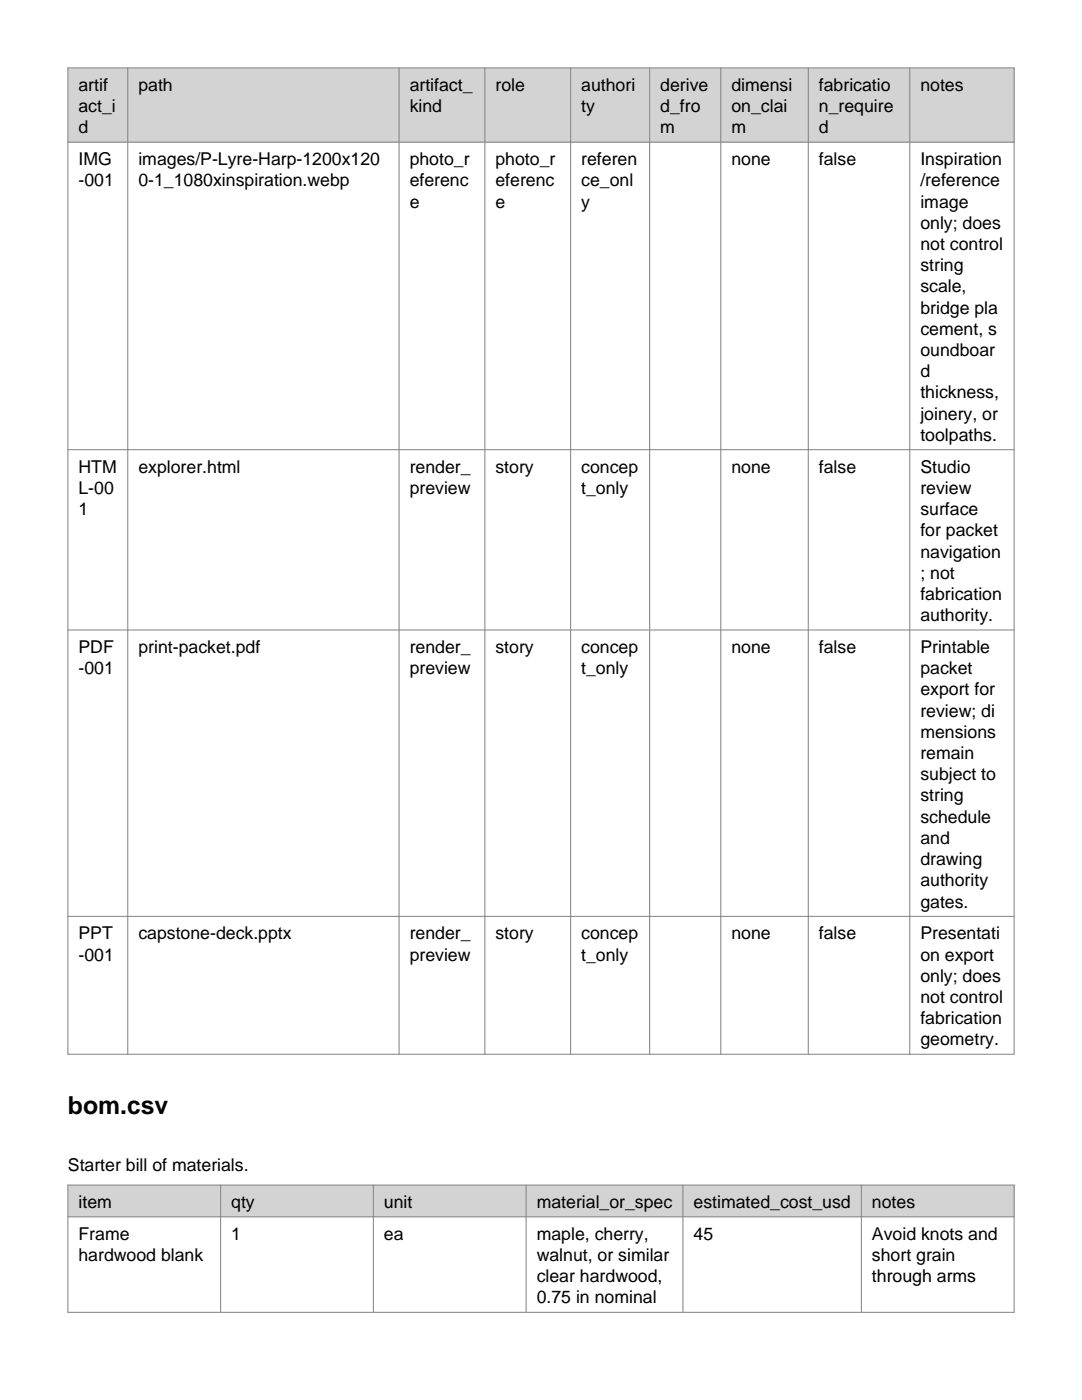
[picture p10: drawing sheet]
<svg xmlns="http://www.w3.org/2000/svg" width="216mm" height="279mm" viewBox="0 0 216 279" stroke-linecap="round" stroke-linejoin="round" font-family="sans-serif">
<defs><g id="words">
<text font-size="4.9" x="13.5" y="222.4">bom.csv</text>
<g font-size="3.5">
<text x="15.7" y="18.1">artif</text>
<text x="15.7" y="22.4">act_i</text>
<text x="27.6" y="18.1">path</text>
<text x="81.7" y="18.1">artifact_</text>
<text x="81.7" y="22.4">kind</text>
<text x="98.9" y="18.1">role</text>
<text x="116" y="18.1">authori</text>
<text x="116" y="22.4">ty</text>
<text x="131.8" y="18.1">derive</text>
<text x="131.8" y="22.4">d_fro</text>
<text x="145.9" y="18.1">dimensi</text>
<text x="145.9" y="22.4">on_clai</text>
<text x="163.4" y="18.1">fabricatio</text>
<text x="163.4" y="22.4">n_require</text>
<text x="183.7" y="18.1">notes</text>
<text x="15.7" y="26.6">d</text>
<text x="131.8" y="26.6">m</text>
<text x="145.9" y="26.6">m</text>
<text x="163.4" y="26.6">d</text>
<text x="15.7" y="32.9">IMG</text>
<text x="27.6" y="32.9">images/P-Lyre-Harp-1200x120</text>
<text x="81.7" y="32.9">photo_r</text>
<text x="98.9" y="32.9">photo_r</text>
<text x="116" y="32.9">referen</text>
<text x="145.9" y="32.9">none</text>
<text x="163.4" y="32.9">false</text>
<text x="183.7" y="32.9">Inspiration</text>
<text x="15.7" y="37.2">-001</text>
<text x="27.6" y="37.2">0-1_1080xinspiration.webp</text>
<text x="81.7" y="37.2">eferenc</text>
<text x="81.7" y="41.4">e</text>
<text x="98.9" y="37.2">eferenc</text>
<text x="98.9" y="41.4">e</text>
<text x="116" y="37.2">ce_onl</text>
<text x="116" y="41.4">y</text>
<text x="183.7" y="37.2">/reference</text>
<text x="183.7" y="41.4">image</text>
<text x="183.7" y="45.6">only; does</text>
<text x="183.7" y="49.9">not control</text>
<text x="183.7" y="54.1">string</text>
<text x="183.7" y="58.3">scale,</text>
<text x="183.7" y="62.6">bridge pla</text>
<text x="183.7" y="66.8">cement, s</text>
<text x="183.7" y="71">oundboar</text>
<text x="183.7" y="75.3">d</text>
<text x="183.7" y="79.5">thickness,</text>
<text x="183.7" y="83.7">joinery, or</text>
<text x="183.7" y="88">toolpaths.</text>
<text x="15.7" y="94.3">HTM</text>
<text x="27.6" y="94.3">explorer.html</text>
<text x="81.7" y="94.3">render_</text>
<text x="98.9" y="94.3">story</text>
<text x="116" y="94.3">concep</text>
<text x="145.9" y="94.3">none</text>
<text x="163.4" y="94.3">false</text>
<text x="183.7" y="94.3">Studio</text>
<text x="15.7" y="98.6">L-00</text>
<text x="81.7" y="98.6">preview</text>
<text x="116" y="98.6">t_only</text>
<text x="183.7" y="98.6">review</text>
<text x="15.7" y="102.8">1</text>
<text x="183.7" y="102.8">surface</text>
<text x="183.7" y="107">for packet</text>
<text x="183.7" y="111.3">navigation</text>
<text x="183.7" y="115.5">; not</text>
<text x="183.7" y="119.7">fabrication</text>
<text x="183.7" y="124">authority.</text>
<text x="15.7" y="130.3">PDF</text>
<text x="27.6" y="130.3">print-packet.pdf</text>
<text x="81.7" y="130.3">render_</text>
<text x="98.9" y="130.3">story</text>
<text x="116" y="130.3">concep</text>
<text x="145.9" y="130.3">none</text>
<text x="163.4" y="130.3">false</text>
<text x="183.7" y="130.3">Printable</text>
<text x="15.7" y="134.5">-001</text>
<text x="81.7" y="134.5">preview</text>
<text x="116" y="134.5">t_only</text>
<text x="183.7" y="134.5">packet</text>
<text x="183.7" y="138.8">export for</text>
<text x="183.7" y="143">review; di</text>
<text x="183.7" y="147.2">mensions</text>
<text x="183.7" y="151.5">remain</text>
<text x="183.7" y="155.7">subject to</text>
<text x="183.7" y="159.9">string</text>
<text x="183.7" y="164.2">schedule</text>
<text x="183.7" y="168.4">and</text>
<text x="183.7" y="172.6">drawing</text>
<text x="183.7" y="176.9">authority</text>
<text x="183.7" y="181.1">gates.</text>
<text x="15.7" y="187.5">PPT</text>
<text x="15.7" y="191.7">-001</text>
<text x="27.6" y="187.5">capstone-deck.pptx</text>
<text x="81.7" y="187.5">render_</text>
<text x="81.7" y="191.7">preview</text>
<text x="98.9" y="187.5">story</text>
<text x="116" y="187.5">concep</text>
<text x="116" y="191.7">t_only</text>
<text x="145.9" y="187.5">none</text>
<text x="163.4" y="187.5">false</text>
<text x="183.7" y="187.5">Presentati</text>
<text x="183.7" y="191.7">on export</text>
<text x="183.7" y="195.9">only; does</text>
<text x="183.7" y="200.2">not control</text>
<text x="183.7" y="204.4">fabrication</text>
<text x="183.7" y="208.6">geometry.</text>
<text x="13.5" y="233.7">Starter bill of materials.</text>
<text x="15.7" y="241.1">item</text>
<text x="46.1" y="241.1">qty</text>
<text x="76.6" y="241.1">unit</text>
<text x="107.1" y="241.1">material_or_spec</text>
<text x="138.4" y="241.1">estimated_cost_usd</text>
<text x="174" y="241.1">notes</text>
<text x="15.7" y="247.4">Frame</text>
<text x="15.7" y="251.7">hardwood blank</text>
<text x="46.1" y="247.4">1</text>
<text x="76.6" y="247.4">ea</text>
<text x="107.1" y="247.4">maple, cherry,</text>
<text x="107.1" y="251.7">walnut, or similar</text>
<text x="138.4" y="247.4">45</text>
<text x="174" y="247.4">Avoid knots and</text>
<text x="174" y="251.7">short grain</text>
<text x="107.1" y="255.9">clear hardwood,</text>
<text x="174" y="255.9">through arms</text>
<text x="107.1" y="260.1">0.75 in nominal</text>
</g>
</g></defs>
<path d="M13.5 13.5h188.9v14.9h-188.9z" fill-rule="evenodd" fill="#d3d3d3"/>
<g fill="none" stroke="#808080" stroke-width=".2">
<path d="M13.5 13.5h188.9v196.9h-188.9zM25.5 13.5v196.9M79.6 13.5v196.9M96.7 13.5v196.9M113.9 13.5v196.9M129.6 13.5v196.9M143.8 13.5v196.9M161.3 13.5v196.9M181.5 13.5v196.9M13.5 28.4h188.9M13.5 89.7h188.9M13.5 125.7h188.9"/>
<path d="M13.5 182.9h188.9"/>
</g>
<path d="M13.5 236.5h188.9v6.4h-188.9z" fill-rule="evenodd" fill="#d3d3d3"/>
<path d="M13.5 236.5h188.9v25.4h-188.9zM44 236.5v25.4M74.5 236.5v25.4M105 236.5v25.4M136.3 236.5v25.4M171.9 236.5v25.4M13.5 242.9h188.9" fill="none" stroke="#808080" stroke-width=".2"/>
<use href="#words"/>
</svg>
